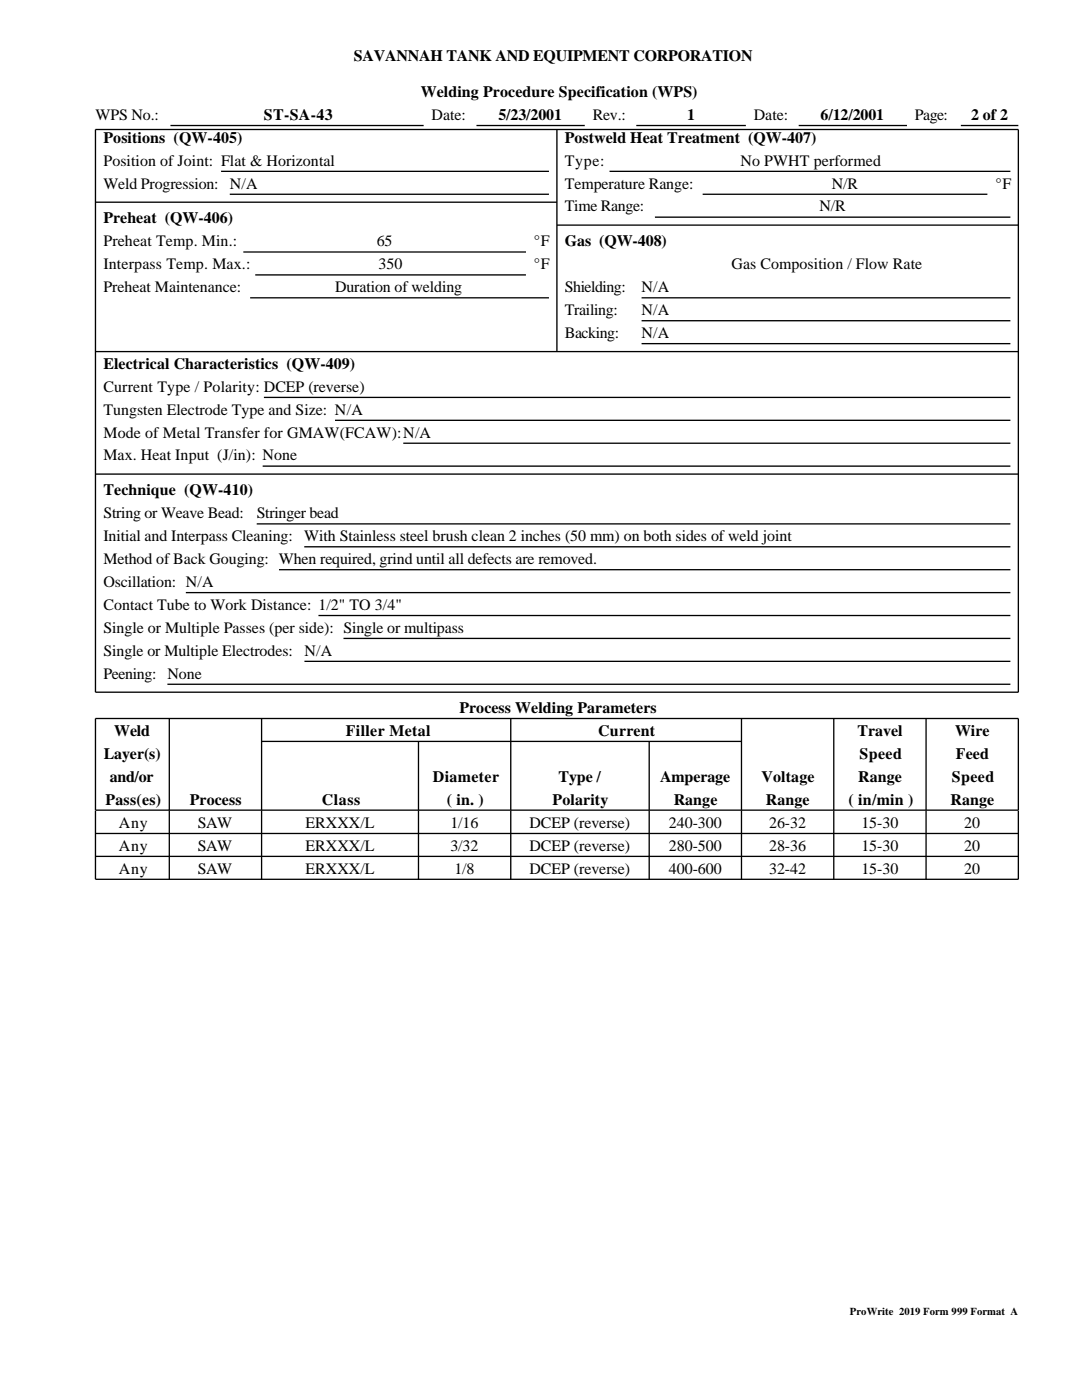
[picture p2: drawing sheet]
<svg xmlns="http://www.w3.org/2000/svg" width="216mm" height="279mm" viewBox="0 0 216 279" stroke-linecap="round" stroke-linejoin="round" font-family="sans-serif">
<defs><g id="words">
<g font-size="3.2">
<text x="70.6" y="12.2">SAVANNAH TANK AND EQUIPMENT CORPORATION</text>
<text x="19" y="23.9">WPS No.:</text>
<text x="52.6" y="23.9">ST-SA-43</text>
<text x="83.9" y="19.3">Welding Procedure Specification (WPS)</text>
<text x="86.1" y="23.9">Date:</text>
<text x="99.4" y="23.9">5/23/2001</text>
<text x="118.3" y="23.9">Rev.:</text>
<text x="137.1" y="23.9">1</text>
<text x="150.4" y="23.9">Date:</text>
<text x="163.7" y="23.9">6/12/2001</text>
<text x="182.6" y="23.9">Page:</text>
<text x="193.8" y="23.9">2 of 2</text>
<text x="20.6" y="28.5">Positions (QW-405)</text>
<text x="112.7" y="28.5">Postweld Heat Treatment (QW-407)</text>
<text x="20.6" y="33.1">Position of Joint: Flat &amp; Horizontal</text>
<text x="112.7" y="33.1">Type:</text>
<text x="147.8" y="33.1">No PWHT performed</text>
<text x="20.6" y="37.6">Weld Progression: N/A</text>
<text x="112.7" y="37.6">Temperature Range:</text>
<text x="166" y="37.6">N/R</text>
<text x="198.6" y="37.6">°F</text>
<text x="20.6" y="44.6">Preheat (QW-406)</text>
<text x="112.7" y="42.2">Time Range:</text>
<text x="163.5" y="42.2">N/R</text>
<text x="20.6" y="49.2">Preheat Temp. Min.:</text>
<text x="20.6" y="53.7">Interpass Temp. Max.:</text>
<text x="75.2" y="49.2">65</text>
<text x="75.6" y="53.7">350</text>
<text x="106.5" y="49.2">°F</text>
<text x="106.5" y="53.7">°F</text>
<text x="112.7" y="49.2">Gas (QW-408)</text>
<text x="146" y="53.7">Gas Composition / Flow Rate</text>
<text x="20.6" y="58.3">Preheat Maintenance:</text>
<text x="66.9" y="58.3">Duration of welding</text>
<text x="112.7" y="58.3">Shielding:</text>
<text x="128" y="58.3">N/A</text>
<text x="112.7" y="62.9">Trailing:</text>
<text x="128" y="62.9">N/A</text>
<text x="112.7" y="67.4">Backing:</text>
<text x="128" y="67.4">N/A</text>
<text x="20.6" y="73.6">Electrical Characteristics (QW-409)</text>
<text x="20.6" y="78.2">Current Type / Polarity: DCEP (reverse)</text>
<text x="20.6" y="82.7">Tungsten Electrode Type and Size: N/A</text>
<text x="20.6" y="87.3">Mode of Metal Transfer for GMAW(FCAW):N/A</text>
<text x="20.6" y="91.9">Max. Heat Input (J/in): None</text>
<text x="20.6" y="98.8">Technique (QW-410)</text>
<text x="20.6" y="103.4">String or Weave Bead:</text>
<text x="20.6" y="108">Initial and Interpass Cleaning:</text>
<text x="51.2" y="103.4">Stringer bead</text>
<text x="60.7" y="108">With Stainless steel brush clean 2 inches (50 mm) on both sides of weld joint</text>
<text x="20.6" y="112.6">Method of Back Gouging: When required, grind until all defects are removed.</text>
<text x="20.6" y="117.1">Oscillation: N/A</text>
<text x="20.6" y="121.7">Contact Tube to Work Distance: 1/2&quot; TO 3/4&quot;</text>
<text x="20.6" y="126.3">Single or Multiple Passes (per side): Single or multipass</text>
<text x="20.6" y="130.8">Single or Multiple Electrodes:</text>
<text x="60.7" y="130.8">N/A</text>
<text x="20.6" y="135.4">Peening: None</text>
<text x="91.7" y="142.4">Process Welding Parameters</text>
<text x="22.8" y="146.9">Weld</text>
<text x="69" y="146.9">Filler Metal</text>
<text x="119.4" y="146.9">Current</text>
<text x="171.1" y="146.9">Travel</text>
<text x="190.6" y="146.9">Wire</text>
<text x="20.7" y="151.5">Layer(s)</text>
<text x="171.5" y="151.5">Speed</text>
<text x="190.7" y="151.5">Feed</text>
<text x="21" y="160.7">Pass(es)</text>
<text x="21.9" y="156.1">and/or</text>
<text x="37.9" y="160.7">Process</text>
<text x="64.2" y="160.7">Class</text>
<text x="86.4" y="156.1">Diameter</text>
<text x="89.1" y="160.7">( in. )</text>
<text x="110.3" y="160.7">Polarity</text>
<text x="111.5" y="156.1">Type /</text>
<text x="131.7" y="156.1">Amperage</text>
<text x="134.4" y="160.7">Range</text>
<text x="152" y="156.1">Voltage</text>
<text x="152.8" y="160.7">Range</text>
<text x="169.3" y="160.7">( in/min )</text>
<text x="171.3" y="156.1">Range</text>
<text x="189.7" y="160.7">Range</text>
<text x="189.9" y="156.1">Speed</text>
<text x="23.7" y="165.2">Any</text>
<text x="39.4" y="165.2">SAW</text>
<text x="61" y="165.2">ERXXX/L</text>
<text x="89.9" y="165.2">1/16</text>
<text x="105.6" y="165.2">DCEP (reverse)</text>
<text x="133.5" y="165.2">240-300</text>
<text x="153.5" y="165.2">26-32</text>
<text x="171.9" y="165.2">15-30</text>
<text x="192.4" y="165.2">20</text>
<text x="23.7" y="169.8">Any</text>
<text x="39.4" y="169.8">SAW</text>
<text x="61" y="169.8">ERXXX/L</text>
<text x="89.9" y="169.8">3/32</text>
<text x="105.6" y="169.8">DCEP (reverse)</text>
<text x="133.5" y="169.8">280-500</text>
<text x="153.5" y="169.8">28-36</text>
<text x="171.9" y="169.8">15-30</text>
<text x="192.4" y="169.8">20</text>
<text x="23.7" y="174.4">Any</text>
<text x="39.4" y="174.4">SAW</text>
<text x="61" y="174.4">ERXXX/L</text>
<text x="90.7" y="174.4">1/8</text>
<text x="105.6" y="174.4">DCEP (reverse)</text>
<text x="133.5" y="174.4">400-600</text>
<text x="153.5" y="174.4">32-42</text>
<text x="171.9" y="174.4">15-30</text>
<text x="192.4" y="174.4">20</text>
</g>
<text font-size="2.1" x="169.6" y="262.5">ProWrite 2019 Form 999 Format A</text>
</g></defs>
<g fill="none" stroke="#000" stroke-width=".26">
<path d="M19 25.8h184.2v112.3h-184.2zM34 25.1h50.5M44.1 34.2h65.4M45.8 38.8h63.7M95.1 25.1h21.6M111.1 25.8v44.4M121.6 34.2h80M127 25.1h21.8M140.2 38.8h56.8M159.4 25.1h21.6M191.7 25.1h11.5M19 40.4h92.1"/>
<path d="M48.6 50.3h56.3M49.9 59.4h59.6M50.9 54.9h54M111.1 44.9h92.1M128 59.4h73.6M130.7 43.3h70.9M19 70.2h184.2M52.7 79.3h148.9M128 64h73.6M128 68.6h73.6M19 94.6h184.2M52.4 93h149.2"/>
<path d="M66.8 83.9h134.8M80.5 88.5h121.1M37.1 118.3h164.5M51.2 104.6h150.4M55.7 113.7h145.9M60.7 109.1h140.9M33.4 136.6h168.2M60.7 132h140.9M63.5 122.8h138.1M68.5 127.4h133.1M19 143.4h184.2v18.3h-184.2zM33.8 143.4v18.3"/>
<path d="M52.2 143.4v18.3M52.2 148h95.8M83.5 148v13.7M101.9 143.4v18.3M129.5 148v13.7M148 143.4v18.3M166.4 143.4v18.3M184.8 143.4v18.3M19 161.8v13.7h184.2v-13.7M19 166.3h184.2M19 170.9h184.2M33.8 161.8v13.7"/>
<path d="M52.2 161.8v13.7M83.5 161.8v13.7M101.9 161.8v13.7M129.5 161.8v13.7M148 161.8v13.7M166.4 161.8v13.7M184.8 161.8v13.7"/>
</g>
<use href="#words"/>
</svg>
